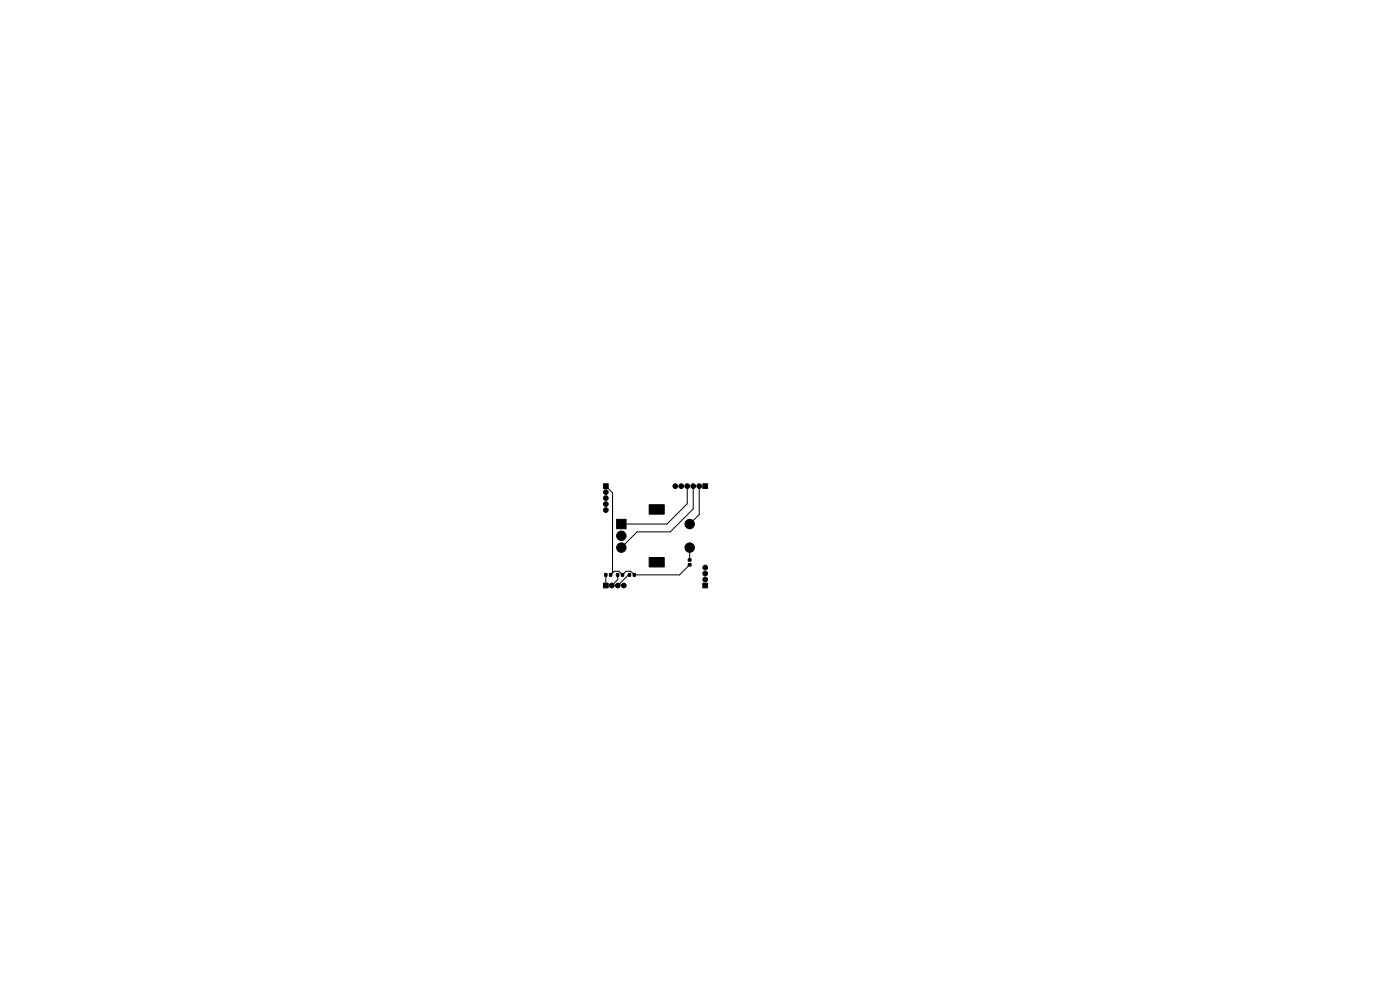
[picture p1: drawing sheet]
<svg xmlns="http://www.w3.org/2000/svg" width="297mm" height="210mm" viewBox="0 0 297 210" stroke-linecap="round" stroke-linejoin="round" font-family="sans-serif">
<g fill="#000" stroke="#000" stroke-width=".21">
<path d="M128 102.6h1v1h-1zM130.8 110.2h2v2h-2zM137.7 107.1h3.2v2h-3.2zM146 118.6h.6v.4h-.6zM146 119.6h.6v.4h-.6zM149.1 102.6h1v1h-1zM128 123.7h1v1h-1zM128.3 121.7h.5v.5h-.5zM129.3 121.7h.5v.5h-.5zM130.8 121.7h.5v.5h-.5zM131.8 121.7h.5v.5h-.5zM133.3 121.7h.5v.5h-.5z"/>
<path d="M134.3 121.7h.5v.5h-.5zM137.7 118.3h3.2v2h-3.2zM149.1 123.7h1v1h-1z"/>
<circle cx="128.5" cy="108.2" r=".5"/>
<circle cx="128.5" cy="104.4" r=".5"/>
<circle cx="128.5" cy="105.7" r=".5"/>
<circle cx="128.5" cy="106.9" r=".5"/>
<circle cx="131.8" cy="113.7" r="1"/>
<circle cx="131.8" cy="116.2" r="1"/>
<circle cx="143.3" cy="103.1" r=".5"/>
<circle cx="144.5" cy="103.1" r=".5"/>
<circle cx="145.8" cy="103.1" r=".5"/>
<circle cx="146.3" cy="116.2" r="1"/>
<circle cx="146.3" cy="111.2" r="1"/>
<circle cx="147.1" cy="103.1" r=".5"/>
<circle cx="148.3" cy="103.1" r=".5"/>
<circle cx="129.8" cy="124.2" r=".5"/>
<circle cx="131.1" cy="124.2" r=".5"/>
<circle cx="132.3" cy="124.2" r=".5"/>
<circle cx="149.6" cy="121.7" r=".5"/>
<circle cx="149.6" cy="120.4" r=".5"/>
<circle cx="149.6" cy="122.9" r=".5"/>
</g>
<path d="M128.5 103.1l1.4 1.4v17M145.8 103.1v3.8l-4.3 4.3h-9.7M146.3 119.8l-2.1 2.1h-9.6l-.8-.7h-1l-.7 .7-.8-.7h-1l-.8 .7M146.3 116.2v2.6M147.1 103.1v4.9l-4.9 4.8h-7l-3.4 3.4M148.3 103.1v6l-2 2.1M128.5 124.2h.1M128.5 121.9v2.3M131 121.9v1.1l-1.2 1.2M133.6 121.9h-.3l-2.2 2.3" fill="none" stroke="#000" stroke-width=".21"/>
</svg>
